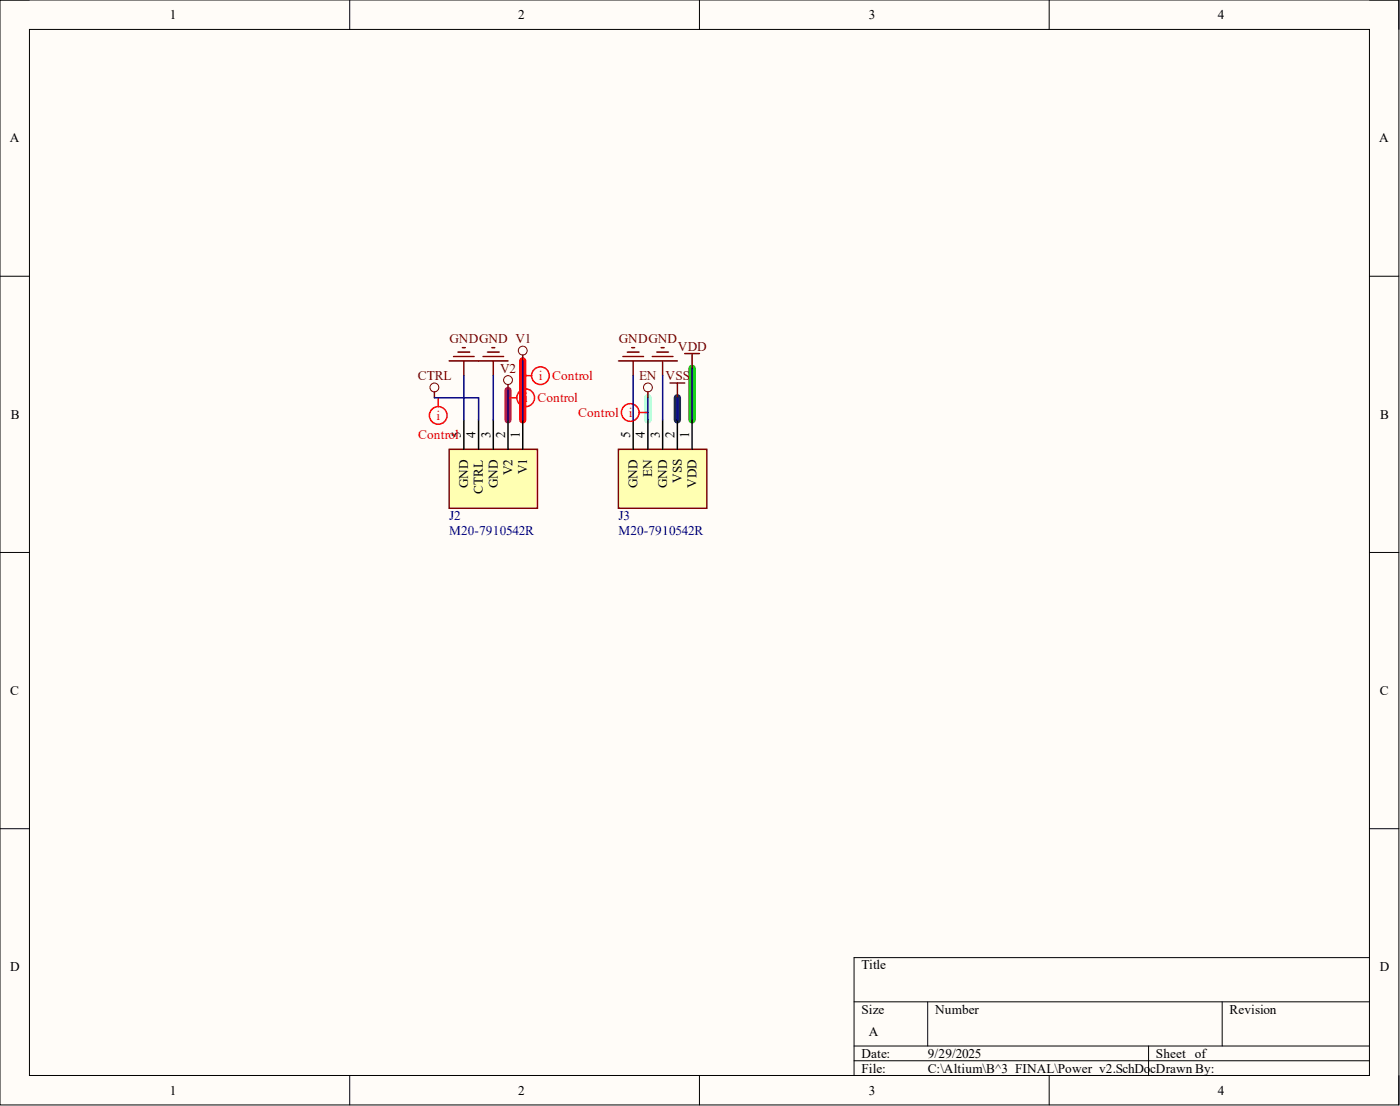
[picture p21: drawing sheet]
<svg xmlns="http://www.w3.org/2000/svg" width="241mm" height="190mm" viewBox="0 0 241 190" stroke-linecap="round" stroke-linejoin="round" font-family="sans-serif">
<defs><g id="words">
<g font-size="2.3">
<text x="29.3" y="3.3">1</text>
<text x="89.3" y="3.3">2</text>
<text x="149.7" y="3.3">3</text>
<text x="209.9" y="3.3">4</text>
<text x="1.7" y="24.5">A</text>
<text x="237.7" y="24.5">A</text>
<text x="1.9" y="72.1">B</text>
<text x="79.4" y="75.4" transform="rotate(-90 79.4 75.4)">5</text>
<text x="82" y="75.4" transform="rotate(-90 82 75.4)">4</text>
<text x="84.5" y="75.4" transform="rotate(-90 84.5 75.4)">3</text>
<text x="87.1" y="75.4" transform="rotate(-90 87.1 75.4)">2</text>
<text x="89.6" y="75.4" transform="rotate(-90 89.6 75.4)">1</text>
<text x="108.6" y="75.4" transform="rotate(-90 108.6 75.4)">5</text>
<text x="111.2" y="75.4" transform="rotate(-90 111.2 75.4)">4</text>
<text x="113.7" y="75.4" transform="rotate(-90 113.7 75.4)">3</text>
<text x="116.2" y="75.4" transform="rotate(-90 116.2 75.4)">2</text>
<text x="118.8" y="75.4" transform="rotate(-90 118.8 75.4)">1</text>
<text x="237.9" y="72.1">B</text>
<text x="88.3" y="81.9" transform="rotate(-90 88.3 81.9)">V2</text>
<text x="90.9" y="81.7" transform="rotate(-90 90.9 81.7)">V1</text>
<text x="112.4" y="82.2" transform="rotate(-90 112.4 82.2)">EN</text>
<text x="117.5" y="83.2" transform="rotate(-90 117.5 83.2)">VSS</text>
<text x="80.7" y="84.1" transform="rotate(-90 80.7 84.1)">GND</text>
<text x="83.2" y="85" transform="rotate(-90 83.2 85)">CTRL</text>
<text x="85.8" y="84.1" transform="rotate(-90 85.8 84.1)">GND</text>
<text x="109.9" y="84.1" transform="rotate(-90 109.9 84.1)">GND</text>
<text x="115" y="84.1" transform="rotate(-90 115 84.1)">GND</text>
<text x="120" y="84.1" transform="rotate(-90 120 84.1)">VDD</text>
<text x="1.8" y="119.7">C</text>
<text x="237.8" y="119.7">C</text>
<text x="1.8" y="167.3">D</text>
<text x="148.5" y="167">Title</text>
<text x="237.8" y="167.3">D</text>
<text x="148.5" y="174.6">Size</text>
<text x="149.7" y="178.4">A</text>
<text x="161.2" y="174.6">Number</text>
<text x="211.9" y="174.6">Revision</text>
<text x="148.5" y="182.2">Date:</text>
<text x="148.5" y="184.7">File:</text>
<text x="159.9" y="182.2">9/29/2025</text>
<text x="159.9" y="184.7">C:\Altium\B^3_FINAL\Power_v2.SchDo</text>
<text x="198.2" y="184.7">cDrawn By:</text>
<text x="199.2" y="182.2">Sheet of</text>
<text x="29.3" y="188.5">1</text>
<text x="89.3" y="188.5">2</text>
<text x="149.7" y="188.5">3</text>
<text x="209.9" y="188.5">4</text>
</g>
<g font-size="2.3" fill="#810000">
<text x="77.5" y="59.1">GNDGND V1</text>
<text x="106.7" y="59.1">GNDGND</text>
<text x="72" y="65.5">CTRL</text>
<text x="86.2" y="64.2">V2</text>
<text x="110.1" y="65.5">EN</text>
<text x="114.7" y="65.5">VSS</text>
<text x="116.8" y="60.4">VDD</text>
</g>
<g font-size="2.3" fill="#f00">
<text x="92.9" y="65.5">i</text>
<text x="95.2" y="65.5">Control</text>
<text x="90.4" y="69.3">i</text>
<text x="92.6" y="69.3">Control</text>
<text x="99.7" y="71.8">Control</text>
<text x="108.4" y="71.8">i</text>
<text x="72.1" y="75.6">Control</text>
<text x="75.2" y="72.3">i</text>
</g>
<g font-size="2.3" fill="#000081">
<text x="77.4" y="89.6">J2</text>
<text x="106.6" y="89.6">J3</text>
<text x="77.4" y="92.1">M20-7910542R</text>
<text x="106.6" y="92.1">M20-7910542R</text>
</g>
</g></defs>
<path d="M0 0h241.1v190.3h-241.1z" fill-rule="evenodd" fill="#fffcf8"/>
<path d="M0 0h241.1v190.3h-241.1z" fill="none" stroke="#000" stroke-width=".17"/>
<path d="M5.1 5.1h230.9v180.1h-230.9z" fill-rule="evenodd" fill="#fffcf8"/>
<g fill="none" stroke="#000" stroke-width=".17">
<path d="M0 0h5.1M60.3 0v5.1M120.6 0v5.1M180.8 0v5.1M236 0h5.1v5.1M5.1 5.1h230.9v180.1h-230.9zM0 47.6h5.1M236 47.6h5.1M0 95.2h5.1M236 95.2h5.1M0 142.7h5.1M236 142.7h5.1"/>
<path d="M147.2 172.6h88.8M159.9 172.6v7.6M210.7 172.6v7.6M236 164.9h-88.8v20.3M60.3 185.2v5.1M120.6 185.2v5.1M147.2 180.2h88.8M147.2 182.7h88.8M180.8 185.2v5.1M198 180.2v5M241.1 185.2v5.1"/>
</g>
<path d="M111.7 68.5v3.8" fill="none" stroke="#6effff" stroke-width="1.3"/>
<path d="M119.3 63.4v8.9" fill="none" stroke="#00cd00" stroke-width="1.3"/>
<path d="M116.7 68.5v3.8" fill="none" stroke="#002f66" stroke-width="1.3"/>
<path d="M90.1 62.2v10.1" fill="none" stroke="#f00" stroke-width="1.3"/>
<path d="M87.6 67.2v5.1" fill="none" stroke="#d70094" stroke-width="1.3"/>
<path d="M79.7 59.9h.5M74.9 67.5v1M77.4 62.2h5.1M78.2 61.4h3.5M78.9 60.6h2.1M79.9 62.2v2.5M87.6 66.2v1M90.1 61.2v1M115.5 66h2.5M116.7 66v2.5M118 60.9h2.6M119.3 60.9v2.5" fill="none" stroke="#810000" stroke-width=".25"/>
<g fill="none" stroke="#810000" stroke-width=".17">
<circle cx="74.9" cy="66.7" r=".76"/>
<circle cx="87.6" cy="65.5" r=".76"/>
<circle cx="90.1" cy="60.4" r=".76"/>
</g>
<path d="M77.4 77.4h15.2v10.1h-15.2z" fill-rule="evenodd" fill="#ffffb2"/>
<path d="M77.4 77.4h15.2v10.1h-15.2z" fill="none" stroke="#810000" stroke-width=".25"/>
<path d="M79.9 72.3v5.1M82.5 72.3v5.1M85 72.3v5.1M87.6 72.3v5.1M90.1 72.3v5.1" fill="none" stroke="#000" stroke-width=".25"/>
<path d="M106.6 77.4h15.2v10.1h-15.2z" fill-rule="evenodd" fill="#ffffb2"/>
<g fill="none" stroke="#810000" stroke-width=".25">
<path d="M84.8 59.9h.5M108.9 59.9h.5M114 59.9h.5M82.5 62.2h5.1M83.2 61.4h3.6M84 60.6h2M85 62.2v2.5M106.6 77.4h15.2v10.1h-15.2zM106.6 62.2h10.1M107.4 61.4h3.5M108.1 60.6h2M109.1 62.2v2.5"/>
<path d="M111.7 67.5v1M112.4 61.4h3.6M113.2 60.6h2M114.2 62.2v2.5"/>
</g>
<path d="M109.1 72.3v5.1M111.7 72.3v5.1M114.2 72.3v5.1M116.7 72.3v5.1M119.3 72.3v5.1" fill="none" stroke="#000" stroke-width=".25"/>
<g fill="none" stroke="#f00" stroke-width=".25">
<path d="M75.5 68.5v1.5M87.6 68.5h1.5M90.1 64.7h1.5M110.1 71h1.6"/>
<circle cx="75.5" cy="71.6" r="1.52"/>
<circle cx="90.6" cy="68.5" r="1.52"/>
<circle cx="93.1" cy="64.7" r="1.52"/>
<circle cx="108.6" cy="71.1" r="1.52"/>
</g>
<path d="M74.9 68.5h7.6v3.8M79.9 64.7v7.6M85 64.7v7.6M87.6 67.2v5.1M90.1 62.2v10.1M109.1 64.7v7.6M111.7 68.5v3.8M114.2 64.7v7.6M116.7 68.5v3.8M119.3 63.4v8.9" fill="none" stroke="#000081" stroke-width=".25"/>
<circle cx="111.7" cy="66.7" r=".76" fill="none" stroke="#810000" stroke-width=".17"/>
<use href="#words"/>
</svg>
